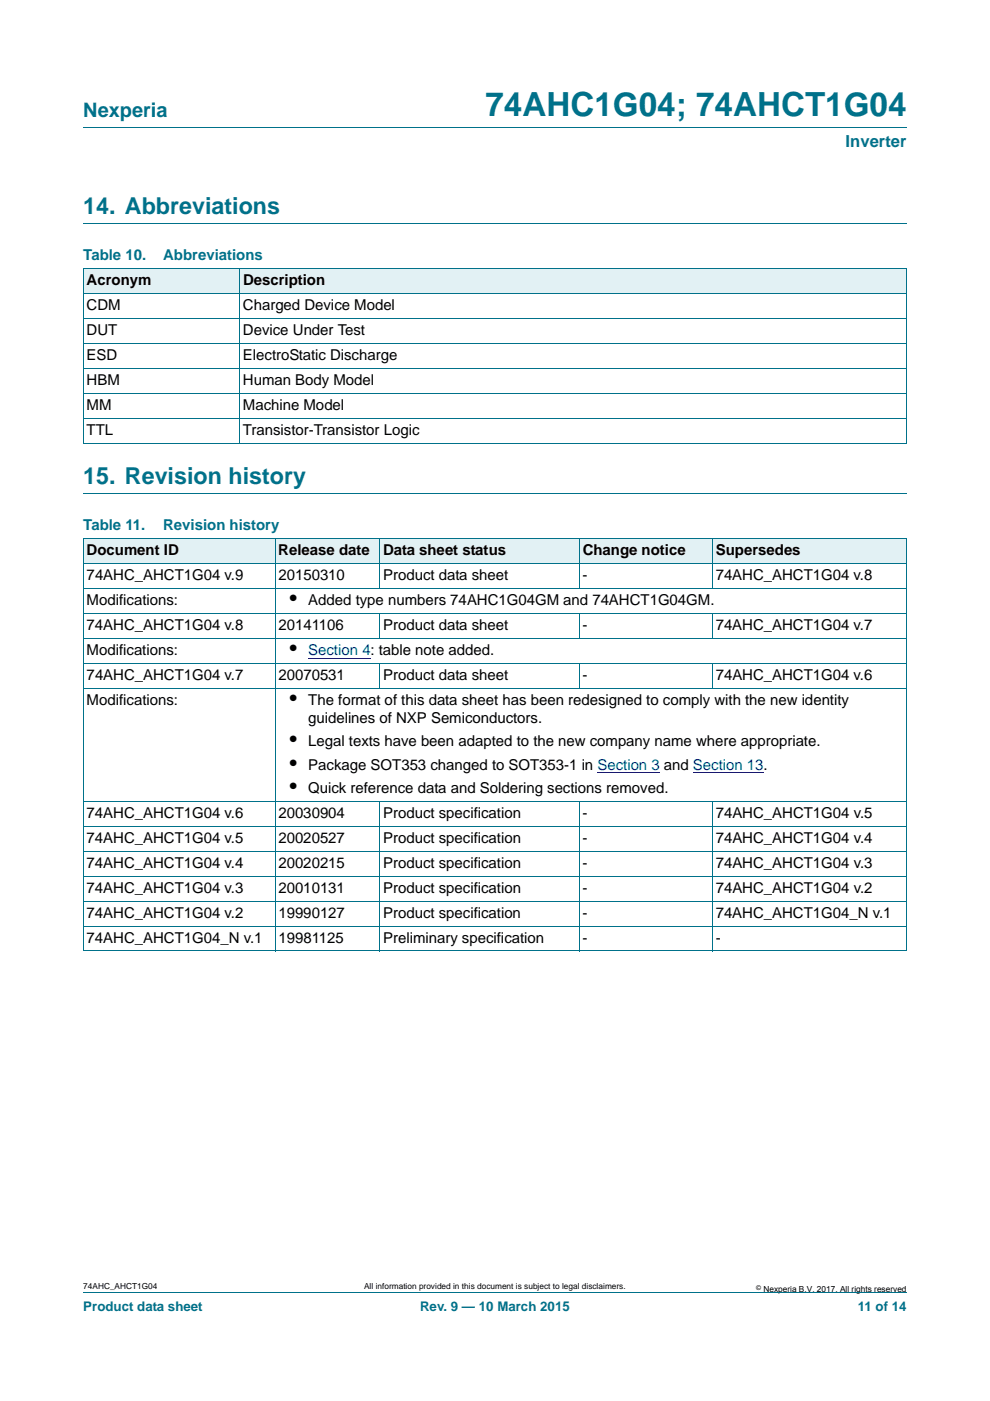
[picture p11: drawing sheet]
<svg xmlns="http://www.w3.org/2000/svg" width="210mm" height="297mm" viewBox="0 0 210 297" stroke-linecap="round" stroke-linejoin="round" font-family="sans-serif">
<defs><g id="words">
<text font-size="7" fill="#00718a" x="103" y="24.6">74AHC1G04; 74AHCT1G04</text>
<g font-size="4.9" fill="#00718a">
<text x="17.7" y="45.4">14. Abbreviations</text>
<text x="17.7" y="102.6">15. Revision history</text>
</g>
<text font-size="4.2" fill="#00718a" x="17.7" y="24.9">Nexperia</text>
<g font-size="4.2">
<text x="61.5" y="128.2">•</text>
<text x="61.5" y="138.8">•</text>
<text x="61.5" y="149.4">•</text>
<text x="61.5" y="158.2">•</text>
<text x="61.5" y="163.2">•</text>
<text x="61.5" y="168.1">•</text>
</g>
<text font-size="3.5" fill="#00718a" x="179.4" y="31.1">Inverter</text>
<g font-size="3.2" fill="#00718a">
<text x="17.7" y="55.2">Table 10.</text>
<text x="34.6" y="55.2">Abbreviations</text>
<text x="17.7" y="112.4">Table 11.</text>
<text x="34.6" y="112.4">Revision history</text>
</g>
<g font-size="3.2">
<text x="18.4" y="65.8">CDM</text>
<text x="18.4" y="60.5">Acronym</text>
<text x="51.5" y="65.8">Charged Device Model</text>
<text x="51.5" y="60.5">Description</text>
<text x="18.4" y="71.1">DUT</text>
<text x="51.5" y="71.1">Device Under Test</text>
<text x="18.4" y="76.4">ESD</text>
<text x="51.5" y="76.4">ElectroStatic Discharge</text>
<text x="18.4" y="81.7">HBM</text>
<text x="51.5" y="81.7">Human Body Model</text>
<text x="18.4" y="87">MM</text>
<text x="51.5" y="87">Machine Model</text>
<text x="18.4" y="92.3">TTL</text>
<text x="51.5" y="92.3">Transistor-Transistor Logic</text>
<text x="18.4" y="117.6">Document ID</text>
<text x="59" y="117.6">Release date</text>
<text x="81.3" y="117.6">Data sheet status</text>
<text x="123.6" y="117.6">Change notice</text>
<text x="151.8" y="117.6">Supersedes</text>
<text x="18.4" y="122.9">74AHC_AHCT1G04 v.9</text>
<text x="59" y="122.9">20150310</text>
<text x="81.3" y="122.9">Product data sheet</text>
<text x="123.6" y="122.9">-</text>
<text x="151.8" y="122.9">74AHC_AHCT1G04 v.8</text>
<text x="18.4" y="128.2">Modifications:</text>
<text x="65.4" y="128.2">Added type numbers 74AHC1G04GM and 74AHCT1G04GM.</text>
<text x="18.4" y="133.5">74AHC_AHCT1G04 v.8</text>
<text x="59" y="133.5">20141106</text>
<text x="81.3" y="133.5">Product data sheet</text>
<text x="123.6" y="133.5">-</text>
<text x="151.8" y="133.5">74AHC_AHCT1G04 v.7</text>
<text x="18.4" y="138.8">Modifications:</text>
<text x="18.4" y="144.1">74AHC_AHCT1G04 v.7</text>
<text x="18.4" y="149.4">Modifications:</text>
<text x="59" y="144.1">20070531</text>
<text x="65.4" y="149.4">The format of this data sheet has been redesigned to comply with the new identity</text>
<text x="81.3" y="144.1">Product data sheet</text>
<text x="123.6" y="144.1">-</text>
<text x="151.8" y="144.1">74AHC_AHCT1G04 v.6</text>
<text x="65.4" y="153.3">guidelines of NXP Semiconductors.</text>
<text x="65.4" y="158.2">Legal texts have been adapted to the new company name where appropriate.</text>
<text x="65.4" y="163.2">Package SOT353 changed to SOT353-1 in Section 3 and Section 13.</text>
<text x="18.4" y="173.4">74AHC_AHCT1G04 v.6</text>
<text x="59" y="173.4">20030904</text>
<text x="65.4" y="168.1">Quick reference data and Soldering sections removed.</text>
<text x="81.3" y="173.4">Product specification</text>
<text x="123.6" y="173.4">-</text>
<text x="151.8" y="173.4">74AHC_AHCT1G04 v.5</text>
<text x="18.4" y="178.7">74AHC_AHCT1G04 v.5</text>
<text x="59" y="178.7">20020527</text>
<text x="81.3" y="178.7">Product specification</text>
<text x="123.6" y="178.7">-</text>
<text x="151.8" y="178.7">74AHC_AHCT1G04 v.4</text>
<text x="18.4" y="184">74AHC_AHCT1G04 v.4</text>
<text x="59" y="184">20020215</text>
<text x="81.3" y="184">Product specification</text>
<text x="123.6" y="184">-</text>
<text x="151.8" y="184">74AHC_AHCT1G04 v.3</text>
<text x="18.4" y="189.3">74AHC_AHCT1G04 v.3</text>
<text x="59" y="189.3">20010131</text>
<text x="81.3" y="189.3">Product specification</text>
<text x="123.6" y="189.3">-</text>
<text x="151.8" y="189.3">74AHC_AHCT1G04 v.2</text>
<text x="18.4" y="194.6">74AHC_AHCT1G04 v.2</text>
<text x="59" y="194.6">19990127</text>
<text x="81.3" y="194.6">Product specification</text>
<text x="123.6" y="194.6">-</text>
<text x="151.8" y="194.6">74AHC_AHCT1G04_N v.1</text>
<text x="18.4" y="199.9">74AHC_AHCT1G04_N v.1</text>
<text x="59" y="199.9">19981125</text>
<text x="81.3" y="199.9">Preliminary specification</text>
<text x="123.6" y="199.9">-</text>
<text x="151.8" y="199.9">-</text>
</g>
<text font-size="3.2" fill="#00f" x="65.4" y="138.8">Section 4: table note added.</text>
<g font-size="2.8" fill="#00718a">
<text x="17.7" y="277.9">Product data sheet</text>
<text x="89.1" y="277.9">Rev. 9 — 10 March 2015</text>
<text x="181.9" y="277.9">11 of 14</text>
</g>
<g font-size="1.8">
<text x="17.7" y="273.3">74AHC_AHCT1G04</text>
<text x="77.2" y="273.3">All information provided in this document is subject to legal disclaimers.</text>
<text x="161.9" y="273.9">Nexperia B.V. 2017. All rights reserved</text>
</g>
<text font-size="1.4" x="160.4" y="273.4">©</text>
</g></defs>
<path d="M17.7 27h174.6M17.7 47.4h174.6M17.7 104.6h174.6M17.7 273.9h174.6" fill="none" stroke="#00718a" stroke-width=".21"/>
<g fill="#e2f1f4">
<path d="M17.7 57h33.1v5.3h-33.1z"/>
<path d="M50.8 57h141.5v5.3h-141.5z"/>
<path d="M17.7 114.1h40.6v5.3h-40.6z"/>
<path d="M58.3 114.1h22.3v5.3h-22.3z"/>
<path d="M80.6 114.1h42.3v5.3h-42.3z"/>
<path d="M122.9 114.1h28.2v5.3h-28.2z"/>
<path d="M151.1 114.1h41.2v5.3h-41.2z"/>
</g>
<path d="M65.4 139.5h13.2M126.7 163.9h13.2M147 163.9h15" fill="none" stroke="#00f" stroke-width=".21"/>
<g fill="none" stroke="#00718a" stroke-width=".21">
<path d="M17.6 57h174.7M17.7 57v37M50.8 56.9v37.1M192.3 57v37M17.6 62.3h174.7M17.6 67.6h174.7M17.6 72.8h174.7M17.6 78.1h174.7M17.6 83.4h174.7M17.6 88.7h174.7M17.6 94h174.7M17.6 114.1h174.7"/>
<path d="M17.6 119.4h174.7M17.7 114.2v87.4M58.3 114.1v87.6M80.6 114.1v10.6M122.9 114.1v10.6M151.1 114.1v10.6M192.3 114.2v87.4M17.6 124.7h174.7M17.6 130h174.7M17.6 135.3h174.7M80.6 130v5.3M122.9 130v5.3"/>
<path d="M151.1 130v5.3M17.6 140.6h174.7M17.6 145.9h174.7M80.6 140.5v5.4M122.9 140.5v5.4M151.1 140.5v5.4M17.6 169.9h174.7M17.6 175.2h174.7M80.6 169.8v31.9M122.9 169.8v31.9M151.1 169.8v31.9M17.6 180.5h174.7"/>
<path d="M17.6 185.7h174.7M17.6 191h174.7M17.6 196.3h174.7M17.6 201.6h174.7"/>
</g>
<use href="#words"/>
</svg>
